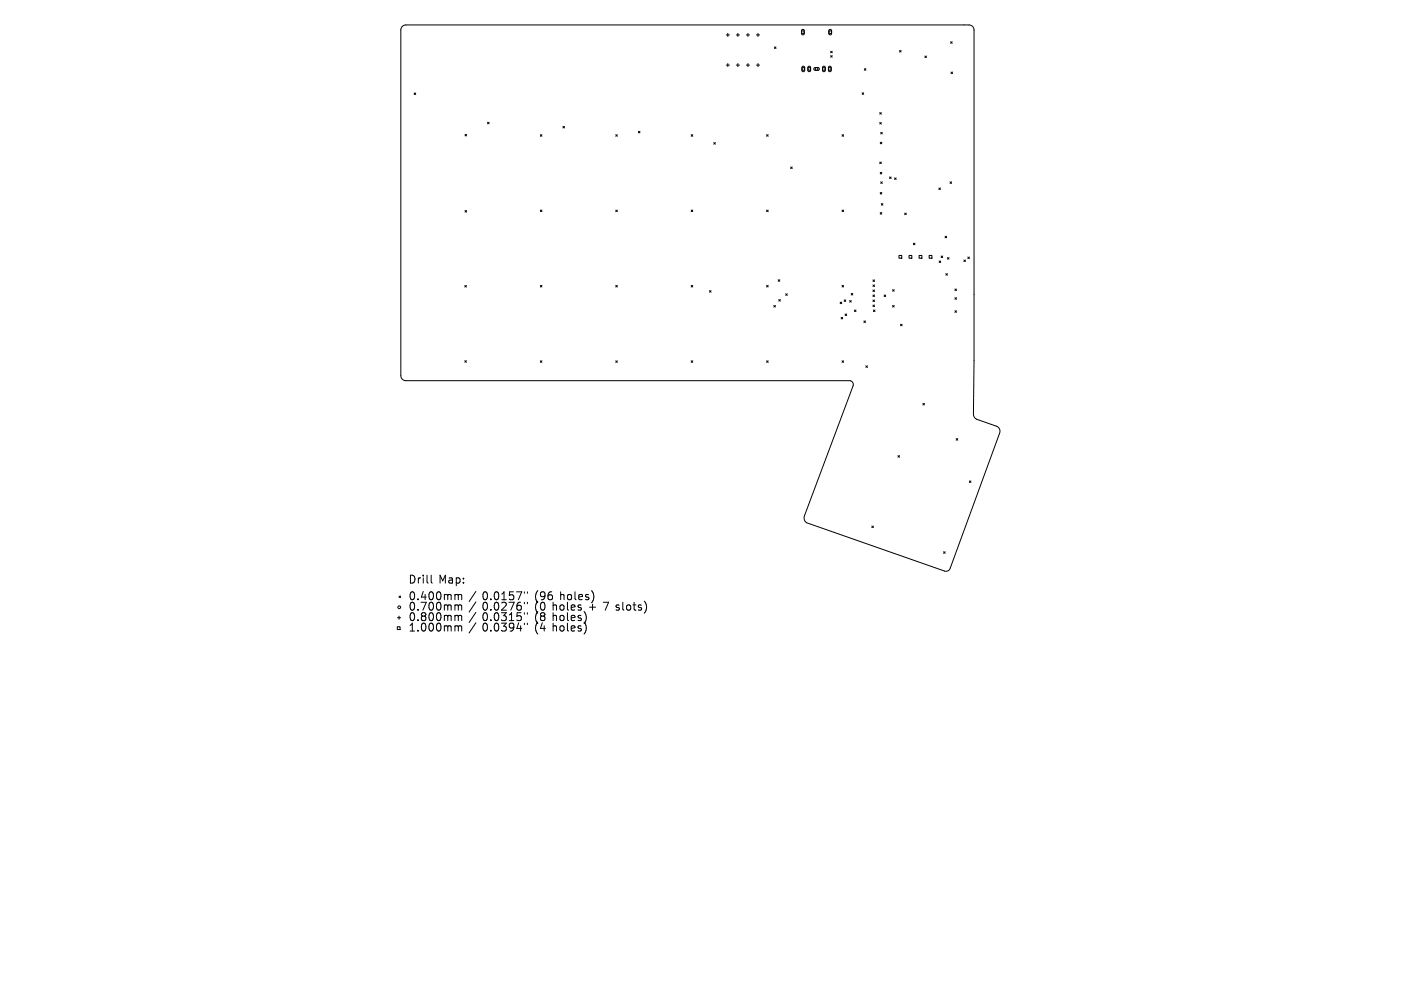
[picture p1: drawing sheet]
<svg xmlns="http://www.w3.org/2000/svg" width="297mm" height="210mm" viewBox="0 0 297 210" stroke-linecap="round" stroke-linejoin="round" font-family="sans-serif">
<defs><g id="words">
<g font-size="2.3">
<text x="86.6" y="123.9">Drill Map:</text>
<text x="86.6" y="127.5">0.400mm / 0.0157&quot; (96 holes)</text>
<text x="86.6" y="129.7">0.700mm / 0.0276&quot; (0 holes + 7 slots)</text>
<text x="86.6" y="131.9">0.800mm / 0.0315&quot; (8 holes)</text>
<text x="86.6" y="134.1">1.000mm / 0.0394&quot; (4 holes)</text>
</g>
</g></defs>
<g fill="none" stroke="#000" stroke-width=".21">
<path d="M85.2 5.7l.8-.4h119.4a1.07 1.07 0 0 1 1.1 1.1v70.1l-.1 11.5 .2 .5 .4 .4 4.3 1.5a1.13 1.13 0 0 1 .6 1.5l-10.4 28.6a.94 .94 0 0 1-1.3 .6l-29.2-10.2a1.27 1.27 0 0 1-.4-1.5l10.3-27.6a.83 .83 0 0 0-.7-1h-94.2a1.07 1.07 0 0 1-1-1.1v-73.3zM87.8 19.7l.3 .4M88.1 19.7l-.3 .4M154 7.4h.6M154 13.8h.6M154.3 7.1v.6M154.3 13.5v.6M156.1 7.4h.7M156.1 13.8h.7M156.4 7.1v.6M156.4 13.5v.6M158.2 7.4h.7"/>
<path d="M158.2 13.8h.7M158.6 7.1v.6M158.6 13.5v.6M160.4 7.4h.6M160.4 13.8h.6M160.7 7.1v.6M160.7 13.5v.6M164.2 10l.3 .3M164.5 10l-.3 .3M170 6.3l.3-.1 .2 .3v.7l-.2 .2-.4-.2zM170.1 14.1l.3-.1 .2 .3v.7l-.2 .2-.4-.2zM171.4 14.1l.2-.1 .3 .3v.7l-.3 .2-.3-.2z"/>
<path d="M172.6 14.4l.9-.1 .2 .4-.2 .2h-.7l-.3-.2zM174.5 14.1l.3-.1 .2 .3v.7l-.2 .2-.4-.2zM175.7 14.1l.3-.1 .2 .3v.7l-.2 .2-.3-.2zM175.8 6.3l.3-.1 .2 .3v.7l-.2 .2-.4-.2zM176.1 10.9l.3 .3M176.1 11.8l.3 .3M176.4 10.9l-.3 .3M176.4 11.8l-.3 .3M182.8 19.7l.3 .3M183.1 19.7l-.3 .3M183.2 14.6l.4 .3M183.6 14.6l-.4 .3"/>
<path d="M190.7 10.7l.4 .3M191.1 10.7l-.4 .3M196.1 11.9l.3 .3M196.4 11.9l-.3 .3M201.5 8.9l.4 .3M201.6 15.3l.4 .3M201.9 8.9l-.4 .3M202 15.3l-.4 .3M98.6 28.5l.3 .3M98.9 28.5l-.3 .3M103.4 25.9l.3 .4M103.7 25.9l-.3 .4"/>
<path d="M114.6 28.6l.3 .3M114.9 28.6l-.3 .3M119.4 26.8l.3 .4M119.7 26.8l-.3 .4M130.6 28.6l.3 .3M130.9 28.6l-.3 .3M135.3 27.9l.4 .3M135.7 27.9l-.4 .3M146.5 28.6l.4 .3M146.9 28.6l-.4 .3M151.3 30.3l.4 .3M151.7 30.3l-.4 .3"/>
<path d="M162.5 28.6l.4 .3M162.9 28.6l-.4 .3M167.6 35.4l.4 .4M168 35.4l-.4 .4M178.5 28.6l.4 .3M178.9 28.6l-.4 .3M186.5 23.9l.4 .3M186.5 26l.4 .3M186.5 34.4l.4 .3M186.6 30.2l.4 .3M186.6 36.6l.4 .3M186.7 28.1l.4 .3"/>
<path d="M186.7 38.6l.4 .3M186.9 23.9l-.4 .3M186.9 26l-.4 .3M186.9 34.4l-.4 .3M187 30.2l-.4 .3M187 36.6l-.4 .3M187.1 28.1l-.4 .3M187.1 38.6l-.4 .3M188.6 37.5l.3 .4M188.9 37.5l-.3 .4M189.7 37.7l.3 .4M190 37.7l-.3 .4"/>
<path d="M199.1 39.9l.3 .3M199.4 39.9l-.3 .3M201.4 38.6l.4 .3M201.8 38.6l-.4 .3M98.6 44.7l.3 .3M98.9 44.7l-.3 .3M114.6 44.6l.3 .3M114.9 44.6l-.3 .3M130.6 44.6l.3 .3M130.9 44.6l-.3 .3M146.5 44.6l.4 .3M146.9 44.6l-.4 .3"/>
<path d="M162.5 44.6l.4 .3M162.9 44.6l-.4 .3M165 59.4l.3 .3M165.3 59.4l-.3 .3M178.5 44.6l.4 .3M178.9 44.6l-.4 .3M185.1 59.4l.3 .3M185.4 59.4l-.3 .3M186.6 40.8l.4 .4M186.6 45.1l.4 .3M186.9 43.2l.3 .3M187 40.8l-.4 .4"/>
<path d="M187 45.1l-.4 .3M187.2 43.2l-.3 .3M190.6 54.2h.6v.6h-.6zM191.8 45.2l.3 .3M192.1 45.2l-.3 .3M192.7 54.2h.6v.6h-.6zM193.7 51.6l.3 .3M194 51.6l-.3 .3M194.9 54.2h.6v.6h-.6zM197 54.2h.6v.6h-.6zM199.1 55.4l.3 .3M199.4 55.4l-.3 .3"/>
<path d="M199.5 54.3l.4 .4M199.9 54.3l-.4 .4M200.4 50.1l.3 .4M200.5 58.1l.4 .3M200.7 50.1l-.3 .4M200.9 58.1l-.4 .3M200.9 54.7l.3 .3M201.2 54.7l-.3 .3M204.4 55.2l.3 .3M204.7 55.2l-.3 .3M205.2 54.5l.3 .4M205.5 54.5l-.3 .4"/>
<path d="M98.5 60.6l.4 .3M98.5 76.5l.4 .4M98.9 60.6l-.4 .3M98.9 76.5l-.4 .4M114.6 76.5l.3 .4M114.6 60.6l.3 .3M114.9 60.6l-.3 .3M114.9 76.5l-.3 .4M130.6 76.5l.3 .4M130.6 60.6l.3 .3M130.9 60.6l-.3 .3M130.9 76.5l-.3 .4"/>
<path d="M146.5 76.5l.4 .4M146.5 60.6l.4 .3M146.9 60.6l-.4 .3M146.9 76.5l-.4 .4M150.4 61.7l.4 .3M150.8 61.7l-.4 .3M162.5 76.5l.4 .4M162.5 60.6l.4 .3M162.9 60.6l-.4 .3M162.9 76.5l-.4 .4M164.1 64.8l.3 .3M164.4 64.8l-.3 .3"/>
<path d="M165.1 63.6l.4 .3M165.5 63.6l-.4 .3M166.6 62.3l.3 .4M166.9 62.3l-.3 .4M178.1 64.1l.4 .3M178.3 67.3l.4 .4M178.5 64.1l-.4 .3M178.5 76.5l.4 .4M178.5 60.6l.4 .3M178.7 67.3l-.4 .4M178.9 60.6l-.4 .3M178.9 76.5l-.4 .4"/>
<path d="M179 63.6l.3 .4M179.2 66.6l.3 .4M179.3 63.6l-.3 .4M179.5 66.6l-.3 .4M180.1 63.8l.4 .3M180.5 63.8l-.4 .3M180.5 62.3l.3 .3M180.8 62.3l-.3 .3M181.1 65.8l.4 .3M181.5 65.8l-.4 .3M183.2 68.1l.3 .3M183.5 68.1l-.3 .3"/>
<path d="M183.6 77.6l.3 .3M183.9 77.6l-.3 .3M185.1 60.5l.3 .3M185.1 61.5l.3 .4M185.1 62.6l.3 .3M185.1 63.6l.3 .4M185.1 64.7l.3 .4M185.2 65.8l.3 .3M185.4 60.5l-.3 .3M185.4 61.5l-.3 .4M185.4 62.6l-.3 .3M185.4 63.6l-.3 .4"/>
<path d="M185.4 64.7l-.3 .4M185.5 65.8l-.3 .3M187.4 62.6l.4 .3M187.8 62.6l-.4 .3M189.2 61.5l.4 .3M189.2 64.8l.4 .3M189.6 61.5l-.4 .3M189.6 64.8l-.4 .3M190.9 68.8l.4 .3M191.3 68.8l-.4 .3M202.5 61.3l.3 .4M202.5 63.2l.3 .3"/>
<path d="M202.5 65.9l.3 .4M202.8 61.3l-.3 .4M202.8 63.2l-.3 .3M202.8 65.9l-.3 .4M190.4 96.7l.3 .3M190.7 96.7l-.3 .3M195.7 85.6l.3 .3M196 85.6l-.3 .3M202.7 93.1l.4 .3M203.1 93.1l-.4 .3M184.8 111.6l.4 .3M185.2 111.6l-.4 .3"/>
<path d="M200.1 117.1l.3 .3M200.4 117.1l-.3 .3M205.5 102l.4 .4M205.9 102l-.4 .4M84.2 133h.6v.6h-.6zM84.3 131.1h.6M84.6 126.5l.3 .3M84.6 130.7v.7M84.9 126.5l-.3 .3M96.9 122.6h.3l.3 .3v.7l-.6 .1M98.3 123.6v.1M98.3 122.7v.1"/>
<path d="M117.3 130v1.7M117.3 132.2v1.7M117.3 132.9l.2-.1 .4 .1 .1 1M118 130.8v.9M118.7 130.9v.5l.3 .3 .5-.2 .1-.6M118.8 132.9l.2-.1 .5 .1 .1 .7-.2 .2-.4 .1-.2-.2zM118.9 125.6v1.6M118.9 126.3l.2-.2 .4 .1 .1 1M120.3 130v1.4l.2 .3M120.3 132.2v1.5l.2 .2M120.5 127.2l-.2-.8 .3-.3 .4 .1 .2 .2-.2 .8M121.1 133.3l.8-.1-.1-.3-.5-.1-.2 .2 .1 .8h.6"/>
<path d="M121.1 130.8l.1 .8h.6M121.9 125.6l.1 1.6M121.9 131l-.8 .1M122.5 130.9l.8 .5-.3 .3-.5-.1M122.7 126.7l.8-.2-.1-.3h-.6v1M123.2 132.9l-.4-.1-.3 .2 .1 .3 .6 .1v.4h-.7M123.8 132a1.93 1.93 0 0 1 0 2.5M124.3 130.9l-.2 .9-.3 .5M124.8 126.2l-.4-.1-.3 .3 .1 .2 .6 .2v.4M125 128.8h1.3M125.4 125.3l.4 .7v1.2M127.9 127.8h1.1l-.7 1.7"/>
<path d="M131.2 128.4l-.4-.1-.2 .3 .1 .2 .5 .2v.4h-.6M132 127.8v1.4l.3 .3M133 128.4l.4-.1 .3 .4v.4l-.3 .4-.4-.1-.2-.3zM134.2 128.3h.6M134.4 127.8v1.4l.4 .3M136 128.4l-.4-.1-.3 .3 .1 .2 .6 .2v.4h-.7M136.6 127.5a1.93 1.93 0 0 1 0 2.6"/>
<circle cx="170.2" cy="6.8" r=".29"/>
<circle cx="170.3" cy="14.6" r=".29"/>
<circle cx="171.6" cy="14.6" r=".29"/>
<circle cx="173.1" cy="14.6" r=".29"/>
<circle cx="174.7" cy="14.6" r=".29"/>
<circle cx="175.9" cy="14.6" r=".29"/>
<circle cx="176" cy="6.8" r=".29"/>
<circle cx="84.6" cy="128.8" r=".29"/>
</g>
<use href="#words"/>
</svg>
